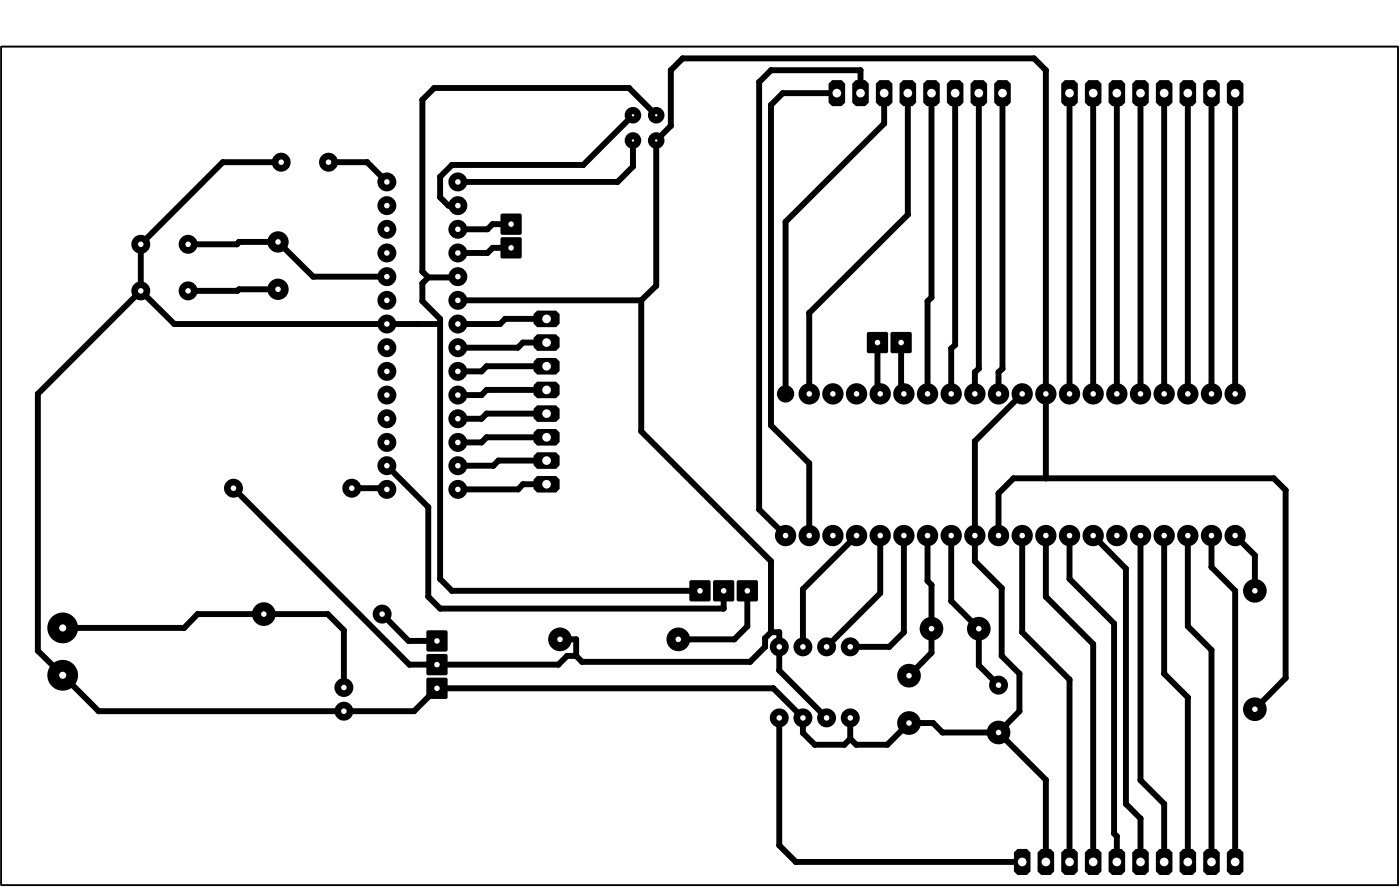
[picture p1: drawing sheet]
<svg xmlns="http://www.w3.org/2000/svg" width="150mm" height="95mm" viewBox="0 0 150 95" stroke-linecap="round" stroke-linejoin="round" font-family="sans-serif">
<g fill="#000">
<path d="M88.9 9l.4-.4h1l.4 .4v2l-.4 .4h-1l-.4-.4z" fill-rule="evenodd"/>
<path d="M91.5 9l.4-.4h1l.4 .4v2l-.4 .4h-1l-.4-.4z" fill-rule="evenodd"/>
<path d="M94 9l.4-.4h1l.4 .4v2l-.4 .4h-1l-.4-.4z" fill-rule="evenodd"/>
<path d="M96.6 9l.3-.4h1.1l.3 .4v2l-.3 .4h-1.1l-.3-.4z" fill-rule="evenodd"/>
<path d="M99.1 9l.4-.4h1l.4 .4v2l-.4 .4h-1l-.4-.4z" fill-rule="evenodd"/>
<path d="M101.6 9l.4-.4h1l.4 .4v2l-.4 .4h-1l-.4-.4z" fill-rule="evenodd"/>
<path d="M104.2 9l.4-.4h1l.4 .4v2l-.4 .4h-1l-.4-.4z" fill-rule="evenodd"/>
<path d="M106.7 9l.4-.4h1l.4 .4v2l-.4 .4h-1l-.4-.4z" fill-rule="evenodd"/>
<path d="M113.9 9l.4-.4h1l.4 .4v2l-.4 .4h-1l-.4-.4z" fill-rule="evenodd"/>
<path d="M116.5 9l.3-.4h1.1l.3 .4v2l-.3 .4h-1.1l-.3-.4z" fill-rule="evenodd"/>
<path d="M119 9l.4-.4h1l.4 .4v2l-.4 .4h-1l-.4-.4z" fill-rule="evenodd"/>
<path d="M121.5 9l.4-.4h1l.4 .4v2l-.4 .4h-1l-.4-.4z" fill-rule="evenodd"/>
<path d="M124.1 9l.4-.4h1l.4 .4v2l-.4 .4h-1l-.4-.4z" fill-rule="evenodd"/>
<path d="M126.6 9l.4-.4h1l.4 .4v2l-.4 .4h-1l-.4-.4z" fill-rule="evenodd"/>
<path d="M129.2 9l.3-.4h1.1l.3 .4v2l-.3 .4h-1.1l-.3-.4z" fill-rule="evenodd"/>
<path d="M131.7 9l.4-.4h1l.4 .4v2l-.4 .4h-1l-.4-.4z" fill-rule="evenodd"/>
<path d="M53.8 22.9h2.2v2.2h-2.2z" fill-rule="evenodd"/>
<path d="M53.8 25.5h2.2v2.2h-2.2z" fill-rule="evenodd"/>
<path d="M57.7 33.3h2l.4 .4v1l-.4 .4h-2l-.4-.4v-1z" fill-rule="evenodd"/>
<path d="M57.7 35.9h2l.4 .3v1.1l-.4 .3h-2l-.4-.3v-1.1z" fill-rule="evenodd"/>
<path d="M57.7 38.4h2l.4 .4v1l-.4 .4h-2l-.4-.4v-1z" fill-rule="evenodd"/>
<path d="M93.1 35.6h2.2v2.2h-2.2z" fill-rule="evenodd"/>
<path d="M95.6 35.6h2.2v2.2h-2.2z" fill-rule="evenodd"/>
<path d="M57.7 40.9h2l.4 .4v1l-.4 .4h-2l-.4-.4v-1z" fill-rule="evenodd"/>
<path d="M57.7 43.5h2l.4 .4v1l-.4 .4h-2l-.4-.4v-1z" fill-rule="evenodd"/>
<path d="M57.7 46h2l.4 .4v1l-.4 .4h-2l-.4-.4v-1z" fill-rule="evenodd"/>
<path d="M57.7 48.5h2l.4 .4v1l-.4 .4h-2l-.4-.4v-1z" fill-rule="evenodd"/>
<path d="M57.7 51.1h2l.4 .3v1.1l-.4 .3h-2l-.4-.3v-1.1z" fill-rule="evenodd"/>
<path d="M45.8 67.6h2.2v2.2h-2.2z" fill-rule="evenodd"/>
<path d="M45.8 70.2h2.2v2.2h-2.2z" fill-rule="evenodd"/>
<path d="M45.8 72.7h2.2v2.2h-2.2z" fill-rule="evenodd"/>
<path d="M74 62.3h2.2v2.2h-2.2z" fill-rule="evenodd"/>
<path d="M76.6 62.3h2.2v2.2h-2.2z" fill-rule="evenodd"/>
<path d="M79.1 62.3h2.2v2.2h-2.2z" fill-rule="evenodd"/>
<path d="M108.8 91.4l.4-.3h1l.4 .3v2.1l-.4 .4h-1l-.4-.4z" fill-rule="evenodd"/>
<path d="M111.4 91.4l.4-.3h1l.4 .3v2.1l-.4 .4h-1l-.4-.4z" fill-rule="evenodd"/>
<path d="M113.9 91.4l.4-.3h1l.4 .3v2.1l-.4 .4h-1l-.4-.4z" fill-rule="evenodd"/>
<path d="M116.5 91.4l.3-.3h1.1l.3 .3v2.1l-.3 .4h-1.1l-.3-.4z" fill-rule="evenodd"/>
<path d="M119 91.4l.4-.3h1l.4 .3v2.1l-.4 .4h-1l-.4-.4z" fill-rule="evenodd"/>
<path d="M121.5 91.4l.4-.3h1l.4 .3v2.1l-.4 .4h-1l-.4-.4z" fill-rule="evenodd"/>
<path d="M124.1 91.4l.4-.3h1l.4 .3v2.1l-.4 .4h-1l-.4-.4z" fill-rule="evenodd"/>
<path d="M126.6 91.4l.4-.3h1l.4 .3v2.1l-.4 .4h-1l-.4-.4z" fill-rule="evenodd"/>
<path d="M129.2 91.4l.3-.3h1.1l.3 .3v2.1l-.3 .4h-1.1l-.3-.4z" fill-rule="evenodd"/>
<path d="M131.7 91.4l.4-.3h1l.4 .3v2.1l-.4 .4h-1l-.4-.4z" fill-rule="evenodd"/>
<circle cx="23.9" cy="17.4" r=".3"/>
<circle cx="30.2" cy="17.4" r="1.02"/>
<circle cx="35.3" cy="17.4" r="1.02"/>
<circle cx="39.4" cy="17.4" r=".3"/>
<circle cx="41.5" cy="19.5" r="1.02"/>
<circle cx="45.3" cy="10.7" r=".3"/>
<circle cx="46.6" cy="9.4" r=".3"/>
<circle cx="47.2" cy="19" r=".3"/>
<circle cx="48.5" cy="17.7" r=".3"/>
<circle cx="49.1" cy="19.5" r="1.02"/>
<circle cx="62.6" cy="17.7" r=".3"/>
<circle cx="66.3" cy="19.5" r=".3"/>
<circle cx="67.5" cy="9.4" r=".3"/>
<circle cx="67.9" cy="12.4" r=".89"/>
<circle cx="67.9" cy="15.1" r=".89"/>
<circle cx="67.9" cy="17.9" r=".3"/>
<circle cx="70.4" cy="12.4" r=".89"/>
<circle cx="70.4" cy="15.1" r=".89"/>
<circle cx="72" cy="13.5" r=".3"/>
<circle cx="72" cy="7.5" r=".3"/>
<circle cx="73.3" cy="6.3" r=".3"/>
<circle cx="81.5" cy="8.8" r=".3"/>
<circle cx="82.8" cy="7.5" r=".3"/>
<circle cx="82.8" cy="11.3" r=".3"/>
<circle cx="84" cy="10" r=".3"/>
<circle cx="92.4" cy="7.5" r=".3"/>
<circle cx="94.9" cy="13.3" r=".3"/>
<circle cx="111" cy="6.3" r=".3"/>
<circle cx="112.3" cy="7.5" r=".3"/>
<circle cx="15.1" cy="31.2" r="1.02"/>
<circle cx="15.1" cy="26.2" r="1.02"/>
<circle cx="18.7" cy="34.8" r=".3"/>
<circle cx="20.2" cy="26.2" r="1.02"/>
<circle cx="20.2" cy="31.2" r="1.02"/>
<circle cx="25.4" cy="26.2" r=".3"/>
<circle cx="25.5" cy="31.2" r=".3"/>
<circle cx="25.7" cy="26" r=".3"/>
<circle cx="25.7" cy="31" r=".3"/>
<circle cx="29.8" cy="26" r="1.14"/>
<circle cx="29.8" cy="31" r="1.14"/>
<circle cx="33.6" cy="29.7" r=".3"/>
<circle cx="41.5" cy="37.3" r="1.02"/>
<circle cx="41.5" cy="22.1" r="1.02"/>
<circle cx="41.5" cy="29.7" r="1.02"/>
<circle cx="41.5" cy="27.1" r="1.02"/>
<circle cx="41.5" cy="24.6" r="1.02"/>
<circle cx="41.5" cy="34.8" r="1.02"/>
<circle cx="41.5" cy="39.8" r="1.02"/>
<circle cx="41.5" cy="32.2" r="1.02"/>
<circle cx="44.7" cy="34.8" r=".3"/>
<circle cx="45.3" cy="29.1" r=".3"/>
<circle cx="45.3" cy="32.3" r=".3"/>
<circle cx="45.3" cy="30.4" r=".3"/>
<circle cx="46" cy="29.8" r=".3"/>
<circle cx="47.2" cy="34.8" r=".3"/>
<circle cx="47.2" cy="21.2" r=".3"/>
<circle cx="47.2" cy="34.2" r=".3"/>
<circle cx="48.1" cy="22.1" r=".3"/>
<circle cx="49.1" cy="29.8" r=".3"/>
<circle cx="49.1" cy="37.3" r="1.02"/>
<circle cx="49.1" cy="39.8" r="1.02"/>
<circle cx="49.1" cy="24.6" r="1.02"/>
<circle cx="49.1" cy="27.1" r="1.02"/>
<circle cx="49.1" cy="32.2" r="1.02"/>
<circle cx="49.1" cy="22.1" r="1.02"/>
<circle cx="49.1" cy="29.7" r="1.02"/>
<circle cx="49.1" cy="34.8" r="1.02"/>
<circle cx="51.7" cy="39.8" r=".3"/>
<circle cx="52.2" cy="39.3" r=".3"/>
<circle cx="52.3" cy="24.6" r=".3"/>
<circle cx="52.3" cy="27.1" r=".3"/>
<circle cx="52.9" cy="24" r=".3"/>
<circle cx="52.9" cy="26.6" r=".3"/>
<circle cx="53.7" cy="34.8" r=".3"/>
<circle cx="54.2" cy="34.2" r=".3"/>
<circle cx="55.6" cy="37.3" r=".3"/>
<circle cx="56.1" cy="36.7" r=".3"/>
<circle cx="68.8" cy="32.2" r=".3"/>
<circle cx="70.4" cy="30.6" r=".3"/>
<circle cx="84.3" cy="23.8" r=".3"/>
<circle cx="86.9" cy="33.6" r=".3"/>
<circle cx="97.5" cy="23" r=".3"/>
<circle cx="99.6" cy="32.3" r=".3"/>
<circle cx="100" cy="31.9" r=".3"/>
<circle cx="102.1" cy="37.4" r=".3"/>
<circle cx="102.5" cy="37" r=".3"/>
<circle cx="104.6" cy="39.9" r=".3"/>
<circle cx="105.1" cy="39.5" r=".3"/>
<circle cx="107.2" cy="39.9" r=".3"/>
<circle cx="107.6" cy="39.5" r=".3"/>
<circle cx="4.1" cy="42.2" r=".3"/>
<circle cx="25.1" cy="52.4" r="1.02"/>
<circle cx="37.8" cy="52.4" r="1.02"/>
<circle cx="41.4" cy="52.4" r=".3"/>
<circle cx="41.5" cy="47.5" r="1.02"/>
<circle cx="41.5" cy="44.9" r="1.02"/>
<circle cx="41.5" cy="52.5" r="1.02"/>
<circle cx="41.5" cy="50" r="1.02"/>
<circle cx="41.5" cy="42.4" r="1.02"/>
<circle cx="46" cy="54.4" r=".3"/>
<circle cx="49.1" cy="50" r="1.02"/>
<circle cx="49.1" cy="44.9" r="1.02"/>
<circle cx="49.1" cy="52.5" r="1.02"/>
<circle cx="49.1" cy="47.5" r="1.02"/>
<circle cx="49.1" cy="42.4" r="1.02"/>
<circle cx="51.7" cy="47.5" r=".3"/>
<circle cx="51.7" cy="42.4" r=".3"/>
<circle cx="51.7" cy="44.9" r=".3"/>
<circle cx="52.2" cy="44.4" r=".3"/>
<circle cx="52.2" cy="46.9" r=".3"/>
<circle cx="52.2" cy="41.8" r=".3"/>
<circle cx="53" cy="50" r=".3"/>
<circle cx="53.5" cy="49.4" r=".3"/>
<circle cx="55.6" cy="52.5" r=".3"/>
<circle cx="56.1" cy="51.9" r=".3"/>
<circle cx="68.8" cy="46.3" r=".3"/>
<circle cx="81.5" cy="54.7" r=".3"/>
<circle cx="82.8" cy="45.6" r=".3"/>
<circle cx="84.3" cy="57.4" r="1.14"/>
<circle cx="84.3" cy="42.2" r=".93"/>
<circle cx="86.9" cy="57.4" r="1.14"/>
<circle cx="86.9" cy="42.2" r="1.14"/>
<circle cx="86.9" cy="49.7" r=".3"/>
<circle cx="89.4" cy="57.4" r="1.14"/>
<circle cx="89.4" cy="42.2" r="1.14"/>
<circle cx="91.9" cy="57.4" r="1.14"/>
<circle cx="91.9" cy="42.2" r="1.14"/>
<circle cx="94.2" cy="42" r=".3"/>
<circle cx="94.5" cy="57.4" r="1.14"/>
<circle cx="94.5" cy="42.2" r="1.14"/>
<circle cx="96.7" cy="42" r=".3"/>
<circle cx="97" cy="57.4" r="1.14"/>
<circle cx="97" cy="42.2" r="1.14"/>
<circle cx="99.6" cy="57.4" r="1.14"/>
<circle cx="99.6" cy="42.2" r="1.14"/>
<circle cx="102.1" cy="57.4" r="1.14"/>
<circle cx="102.1" cy="42.2" r="1.14"/>
<circle cx="104.6" cy="57.4" r="1.14"/>
<circle cx="104.6" cy="42.2" r="1.14"/>
<circle cx="104.6" cy="47.3" r=".3"/>
<circle cx="107.2" cy="57.4" r="1.14"/>
<circle cx="107.2" cy="42.2" r="1.14"/>
<circle cx="107.2" cy="52.9" r=".3"/>
<circle cx="108.8" cy="51.3" r=".3"/>
<circle cx="109.7" cy="57.4" r="1.14"/>
<circle cx="109.7" cy="42.2" r="1.14"/>
<circle cx="112.3" cy="57.4" r="1.14"/>
<circle cx="112.3" cy="42.2" r="1.14"/>
<circle cx="112.3" cy="51.3" r=".3"/>
<circle cx="114.8" cy="57.4" r="1.14"/>
<circle cx="114.8" cy="42.2" r="1.14"/>
<circle cx="117.3" cy="57.4" r="1.14"/>
<circle cx="117.3" cy="42.2" r="1.14"/>
<circle cx="119.9" cy="57.4" r="1.14"/>
<circle cx="119.9" cy="42.2" r="1.14"/>
<circle cx="122.4" cy="57.4" r="1.14"/>
<circle cx="122.4" cy="42.2" r="1.14"/>
<circle cx="125" cy="57.4" r="1.14"/>
<circle cx="125" cy="42.2" r="1.14"/>
<circle cx="127.5" cy="57.4" r="1.14"/>
<circle cx="127.5" cy="42.2" r="1.14"/>
<circle cx="130" cy="57.4" r="1.14"/>
<circle cx="130" cy="42.2" r="1.14"/>
<circle cx="132.6" cy="57.4" r="1.14"/>
<circle cx="132.6" cy="42.2" r="1.14"/>
<circle cx="132.6" cy="57.4" r="1.02"/>
<circle cx="134.7" cy="59.6" r=".3"/>
<circle cx="136.7" cy="51.3" r=".3"/>
<circle cx="138" cy="52.6" r=".3"/>
<circle cx="4.1" cy="69.8" r=".3"/>
<circle cx="6.7" cy="72.4" r="1.65"/>
<circle cx="6.7" cy="67.4" r="1.65"/>
<circle cx="10.6" cy="76.3" r=".3"/>
<circle cx="19.8" cy="67.4" r=".3"/>
<circle cx="21.2" cy="65.9" r=".3"/>
<circle cx="28.3" cy="65.9" r="1.27"/>
<circle cx="35.2" cy="65.9" r=".3"/>
<circle cx="36.9" cy="76.3" r="1.02"/>
<circle cx="36.9" cy="73.7" r="1.02"/>
<circle cx="36.9" cy="67.6" r=".3"/>
<circle cx="41" cy="65.9" r="1.02"/>
<circle cx="43.9" cy="68.7" r=".3"/>
<circle cx="43.9" cy="71.3" r=".3"/>
<circle cx="44.4" cy="76.3" r=".3"/>
<circle cx="46" cy="64" r=".3"/>
<circle cx="47.2" cy="65.3" r=".3"/>
<circle cx="47.2" cy="62.1" r=".3"/>
<circle cx="48.5" cy="63.4" r=".3"/>
<circle cx="59.9" cy="71.3" r=".3"/>
<circle cx="60.1" cy="68.6" r="1.27"/>
<circle cx="60.9" cy="70.4" r=".3"/>
<circle cx="61.8" cy="70.4" r=".3"/>
<circle cx="61.8" cy="68.6" r=".3"/>
<circle cx="62.5" cy="71" r=".3"/>
<circle cx="72.8" cy="68.6" r="1.27"/>
<circle cx="77.7" cy="65.3" r=".3"/>
<circle cx="78.8" cy="68.6" r=".3"/>
<circle cx="80.2" cy="67.2" r=".3"/>
<circle cx="80.5" cy="71" r=".3"/>
<circle cx="82.1" cy="68.5" r=".3"/>
<circle cx="82.1" cy="69.4" r=".3"/>
<circle cx="82.8" cy="60.2" r=".3"/>
<circle cx="82.8" cy="67.8" r=".3"/>
<circle cx="83" cy="73.8" r=".3"/>
<circle cx="83.7" cy="77" r="1.02"/>
<circle cx="83.7" cy="69.4" r="1.02"/>
<circle cx="83.7" cy="71.9" r=".3"/>
<circle cx="83.7" cy="67.8" r=".3"/>
<circle cx="86.2" cy="77" r="1.02"/>
<circle cx="86.2" cy="69.4" r="1.02"/>
<circle cx="86.2" cy="63.2" r=".3"/>
<circle cx="86.2" cy="78.6" r=".3"/>
<circle cx="87.5" cy="79.9" r=".3"/>
<circle cx="88.7" cy="69.4" r="1.02"/>
<circle cx="88.7" cy="77" r="1.02"/>
<circle cx="90.6" cy="79.9" r=".3"/>
<circle cx="91.3" cy="69.4" r="1.02"/>
<circle cx="91.3" cy="77" r="1.02"/>
<circle cx="91.3" cy="79.2" r=".3"/>
<circle cx="91.9" cy="79.9" r=".3"/>
<circle cx="94.5" cy="63.6" r=".3"/>
<circle cx="95.2" cy="79.9" r=".3"/>
<circle cx="95.5" cy="69.4" r=".3"/>
<circle cx="97" cy="67.8" r=".3"/>
<circle cx="97.6" cy="77.6" r="1.27"/>
<circle cx="97.6" cy="72.5" r="1.27"/>
<circle cx="99.6" cy="62.3" r=".3"/>
<circle cx="100" cy="67.4" r="1.27"/>
<circle cx="100" cy="62.7" r=".3"/>
<circle cx="100" cy="70" r=".3"/>
<circle cx="100.2" cy="77.6" r=".3"/>
<circle cx="101.2" cy="78.6" r=".3"/>
<circle cx="102.1" cy="64.5" r=".3"/>
<circle cx="104.6" cy="60.2" r=".3"/>
<circle cx="105.1" cy="67.4" r="1.27"/>
<circle cx="105.1" cy="71.4" r=".3"/>
<circle cx="107.2" cy="78.6" r="1.27"/>
<circle cx="107.2" cy="73.5" r="1.02"/>
<circle cx="107.5" cy="70.4" r=".3"/>
<circle cx="107.5" cy="63.1" r=".3"/>
<circle cx="109.4" cy="72.3" r=".3"/>
<circle cx="109.4" cy="76.3" r=".3"/>
<circle cx="109.7" cy="67.8" r=".3"/>
<circle cx="112.3" cy="64" r=".3"/>
<circle cx="114.8" cy="62.1" r=".3"/>
<circle cx="114.8" cy="72.9" r=".3"/>
<circle cx="117.3" cy="69.1" r=".3"/>
<circle cx="119.6" cy="66.9" r=".3"/>
<circle cx="120.9" cy="61" r=".3"/>
<circle cx="125" cy="72.3" r=".3"/>
<circle cx="127.5" cy="67.2" r=".3"/>
<circle cx="127.5" cy="74.8" r=".3"/>
<circle cx="130" cy="60.8" r=".3"/>
<circle cx="130" cy="69.7" r=".3"/>
<circle cx="132.6" cy="63.4" r=".3"/>
<circle cx="134.7" cy="76.1" r="1.27"/>
<circle cx="134.7" cy="63.4" r="1.27"/>
<circle cx="138" cy="72.7" r=".3"/>
<circle cx="83.7" cy="90.7" r=".3"/>
<circle cx="85.4" cy="92.5" r=".3"/>
<circle cx="112.3" cy="83.7" r=".3"/>
<circle cx="119.6" cy="89.4" r=".3"/>
<circle cx="119.9" cy="89.7" r=".3"/>
<circle cx="120.9" cy="86.2" r=".3"/>
<circle cx="122.4" cy="83.7" r=".3"/>
<circle cx="122.4" cy="87.8" r=".3"/>
<circle cx="125" cy="86.2" r=".3"/>
</g>
<path d="M.1 5h150v90h-150z" fill="none" stroke="#000" stroke-width=".17"/>
<g fill="none" stroke="#000" stroke-width=".63">
<path d="M30.2 17.4h-6.3l-8.8 8.8v5M35.3 17.4h4.1l2.1 2.1M67.9 12.4l-5.3 5.3h-14.1l-1.3 1.3v2.2l.9 .9h1M67.9 15.1v2.8l-1.6 1.6h-17.2M70.4 12.4l-2.9-3h-20.9l-1.3 1.3v18.4l.7 .7M89.8 10h-5.8l-1.2 1.3v34.3l4.1 4.1v7.7M92.4 10v-2.5h-9.6l-1.3 1.3v45.9l2.8 2.7M94.9 10v3.3l-10.6 10.5v18.4M97.5 10v13l-10.6 10.6v8.6M100 10v21.9l-.4 .4v9.9M102.5 10v27l-.4 .4v4.8M105.1 10v29.5l-.5 .4v2.3"/>
<path d="M107.6 10v29.5l-.4 .4v2.3M114.8 10v32.2M117.3 10v32.2M119.9 10v32.2M122.4 10v32.2M125 10v32.2M127.5 10v32.2M130 10v32.2M132.6 10v32.2M15.1 31.2l-11 11v27.6l6.5 6.5h33.8l2.5-2.5h36.1l3.2 3.2v1.6l1.3 1.3h3.1l.7-.7M15.1 31.2l3.6 3.6h28.5M20.2 26.2h5.2l.3-.2h4.1l3.8 3.7h7.9"/>
<path d="M29.8 31h-4.1l-.2 .2h-5.3M46 29.8l-.7 .6v1.9l1.9 1.9v27.9l1.3 1.3h26.6M49.1 29.7v.1h-3.1M49.1 32.2h19.7M54.9 24h-2l-.6 .6h-3.2M54.9 26.6h-2l-.6 .5h-3.2M58.7 34.2h-4.5l-.5 .6h-4.6M58.7 36.7h-2.6l-.5 .6h-6.5M58.7 39.3h-6.5l-.5 .5h-2.6M68.8 32.2l1.6-1.6v-15.5l1.6-1.6v-6l1.3-1.2h37.7l1.3 1.2v43.8M68.8 32.2v14.1l14 13.9v7.6M94.2 36.7v5.3l.3 .2"/>
<path d="M96.7 36.7v5.3l.3 .2M25.1 52.4l18.8 18.9h16l1-.9h.9M37.8 52.4h3.6l.1 .1M41.5 50l4.5 4.4v9.6l1.2 1.3h30.5v-1.9M58.7 41.8h-6.5l-.5 .6h-2.6M58.7 44.4h-6.5l-.5 .5h-2.6M58.7 46.9h-6.5l-.5 .6h-2.6M58.7 49.4h-5.2l-.5 .6h-3.9M58.7 51.9h-2.6l-.5 .6h-6.5M91.9 57.4l-5.7 5.8v6.2M94.5 57.4v6.2l-5.8 5.8M97 57.4v10.4l-1.5 1.6h-4.2"/>
<path d="M99.6 57.4v4.9l.4 .4v7.3l-2.4 2.5M102.1 57.4v7.1l3 2.9v4l2.1 2.1M107.2 57.4v-4.5l1.6-1.6h27.9l1.3 1.3v20.1l-3.3 3.4M109.7 57.4v10.4l5.1 5.1v19.6M109.7 42.2l-5.1 5.1v12.9l2.9 2.9v7.3l1.9 1.9v4l-2.2 2.3M112.3 57.4v6.6l5 5.1v23.4M114.8 57.4v4.7l4.8 4.8v22.5l.3 .3v2.8M117.3 57.4l3.6 3.6v25.2l1.5 1.6v4.7M122.4 57.4v26.3l2.6 2.5v6.3M125 57.4v14.9l2.5 2.5v17.7M127.5 57.4v9.8l2.5 2.5v22.8M130 57.4v3.4l2.6 2.6v29.1"/>
<path d="M132.6 57.4l2.1 2.2v3.8M6.7 67.4h13.1l1.4-1.5h14l1.7 1.7v6.1M41 65.9l2.9 2.8h3M60.1 68.6h1.7v1.8M80.2 63.4v3.8l-1.4 1.4h-6M82.8 67.8h.9v4.1l5 5.1M82.8 67.8l-.7 .7v.9l-1.6 1.6h-18l-.7-.6M83.7 77v13.7l1.7 1.8h24.3M91.3 77v2.2M107.2 78.6l5.1 5.1v8.8M107.2 78.6h-6l-1-1h-2.6l-2.4 2.3h-3.3l-.6-.7"/>
</g>
<circle cx="132.6" cy="57.4" r=".3" fill="#fff"/>
<circle cx="130" cy="57.4" r="1.02" fill="#000"/>
<circle cx="130" cy="57.4" r=".3" fill="#fff"/>
<circle cx="127.5" cy="57.4" r="1.02" fill="#000"/>
<circle cx="127.5" cy="57.4" r=".3" fill="#fff"/>
<circle cx="125" cy="57.4" r="1.02" fill="#000"/>
<circle cx="125" cy="57.4" r=".3" fill="#fff"/>
<circle cx="122.4" cy="57.4" r="1.02" fill="#000"/>
<circle cx="122.4" cy="57.4" r=".3" fill="#fff"/>
<circle cx="119.9" cy="57.4" r="1.02" fill="#000"/>
<circle cx="119.9" cy="57.4" r=".3" fill="#fff"/>
<circle cx="117.3" cy="57.4" r="1.02" fill="#000"/>
<circle cx="117.3" cy="57.4" r=".3" fill="#fff"/>
<circle cx="114.8" cy="57.4" r="1.02" fill="#000"/>
<circle cx="114.8" cy="57.4" r=".3" fill="#fff"/>
<circle cx="112.3" cy="57.4" r="1.02" fill="#000"/>
<circle cx="112.3" cy="57.4" r=".3" fill="#fff"/>
<circle cx="109.7" cy="57.4" r="1.02" fill="#000"/>
<circle cx="109.7" cy="57.4" r=".3" fill="#fff"/>
<circle cx="107.2" cy="57.4" r="1.02" fill="#000"/>
<circle cx="107.2" cy="57.4" r=".3" fill="#fff"/>
<circle cx="104.6" cy="57.4" r="1.02" fill="#000"/>
<circle cx="104.6" cy="57.4" r=".3" fill="#fff"/>
<circle cx="102.1" cy="57.4" r="1.02" fill="#000"/>
<circle cx="102.1" cy="57.4" r=".3" fill="#fff"/>
<circle cx="99.6" cy="57.4" r="1.02" fill="#000"/>
<circle cx="99.6" cy="57.4" r=".3" fill="#fff"/>
<circle cx="97" cy="57.4" r="1.02" fill="#000"/>
<circle cx="97" cy="57.4" r=".3" fill="#fff"/>
<circle cx="94.5" cy="57.4" r="1.02" fill="#000"/>
<circle cx="94.5" cy="57.4" r=".3" fill="#fff"/>
<circle cx="91.9" cy="57.4" r="1.02" fill="#000"/>
<circle cx="91.9" cy="57.4" r=".3" fill="#fff"/>
<circle cx="89.4" cy="57.4" r="1.02" fill="#000"/>
<circle cx="89.4" cy="57.4" r=".3" fill="#fff"/>
<circle cx="86.9" cy="57.4" r="1.02" fill="#000"/>
<circle cx="86.9" cy="57.4" r=".3" fill="#fff"/>
<circle cx="84.3" cy="57.4" r="1.02" fill="#000"/>
<circle cx="84.3" cy="57.4" r=".3" fill="#fff"/>
<g fill="#000">
<circle cx="84.3" cy="42.2" r=".8"/>
<circle cx="86.9" cy="42.2" r="1.02"/>
</g>
<circle cx="86.9" cy="42.2" r=".3" fill="#fff"/>
<circle cx="89.4" cy="42.2" r="1.02" fill="#000"/>
<circle cx="89.4" cy="42.2" r=".3" fill="#fff"/>
<circle cx="91.9" cy="42.2" r="1.02" fill="#000"/>
<circle cx="91.9" cy="42.2" r=".3" fill="#fff"/>
<circle cx="94.5" cy="42.2" r="1.02" fill="#000"/>
<circle cx="94.5" cy="42.2" r=".3" fill="#fff"/>
<circle cx="97" cy="42.2" r="1.02" fill="#000"/>
<circle cx="97" cy="42.2" r=".3" fill="#fff"/>
<circle cx="99.6" cy="42.2" r="1.02" fill="#000"/>
<circle cx="99.6" cy="42.2" r=".3" fill="#fff"/>
<circle cx="102.1" cy="42.2" r="1.02" fill="#000"/>
<circle cx="102.1" cy="42.2" r=".3" fill="#fff"/>
<circle cx="104.6" cy="42.2" r="1.02" fill="#000"/>
<circle cx="104.6" cy="42.2" r=".3" fill="#fff"/>
<circle cx="107.2" cy="42.2" r="1.02" fill="#000"/>
<circle cx="107.2" cy="42.2" r=".3" fill="#fff"/>
<circle cx="109.7" cy="42.2" r="1.02" fill="#000"/>
<circle cx="109.7" cy="42.2" r=".3" fill="#fff"/>
<circle cx="112.3" cy="42.2" r="1.02" fill="#000"/>
<circle cx="112.3" cy="42.2" r=".3" fill="#fff"/>
<circle cx="114.8" cy="42.2" r="1.02" fill="#000"/>
<circle cx="114.8" cy="42.2" r=".3" fill="#fff"/>
<circle cx="117.3" cy="42.2" r="1.02" fill="#000"/>
<circle cx="117.3" cy="42.2" r=".3" fill="#fff"/>
<circle cx="119.9" cy="42.2" r="1.02" fill="#000"/>
<circle cx="119.9" cy="42.2" r=".3" fill="#fff"/>
<circle cx="122.4" cy="42.2" r="1.02" fill="#000"/>
<circle cx="122.4" cy="42.2" r=".3" fill="#fff"/>
<circle cx="125" cy="42.2" r="1.02" fill="#000"/>
<circle cx="125" cy="42.2" r=".3" fill="#fff"/>
<circle cx="127.5" cy="42.2" r="1.02" fill="#000"/>
<circle cx="127.5" cy="42.2" r=".3" fill="#fff"/>
<circle cx="130" cy="42.2" r="1.02" fill="#000"/>
<circle cx="130" cy="42.2" r=".3" fill="#fff"/>
<circle cx="132.6" cy="42.2" r="1.02" fill="#000"/>
<circle cx="132.6" cy="42.2" r=".3" fill="#fff"/>
<circle cx="41.5" cy="52.5" r=".89" fill="#000"/>
<circle cx="41.5" cy="52.5" r=".3" fill="#fff"/>
<circle cx="41.5" cy="50" r=".89" fill="#000"/>
<circle cx="41.5" cy="50" r=".3" fill="#fff"/>
<circle cx="41.5" cy="47.5" r=".89" fill="#000"/>
<circle cx="41.5" cy="47.5" r=".3" fill="#fff"/>
<circle cx="41.5" cy="44.9" r=".89" fill="#000"/>
<circle cx="41.5" cy="44.9" r=".3" fill="#fff"/>
<circle cx="41.5" cy="42.4" r=".89" fill="#000"/>
<circle cx="41.5" cy="42.4" r=".3" fill="#fff"/>
<circle cx="41.5" cy="39.8" r=".89" fill="#000"/>
<circle cx="41.5" cy="39.8" r=".3" fill="#fff"/>
<circle cx="41.5" cy="37.3" r=".89" fill="#000"/>
<circle cx="41.5" cy="37.3" r=".3" fill="#fff"/>
<circle cx="41.5" cy="34.8" r=".89" fill="#000"/>
<circle cx="41.5" cy="34.8" r=".3" fill="#fff"/>
<circle cx="41.5" cy="32.2" r=".89" fill="#000"/>
<circle cx="41.5" cy="32.2" r=".3" fill="#fff"/>
<circle cx="41.5" cy="29.7" r=".89" fill="#000"/>
<circle cx="41.5" cy="29.7" r=".3" fill="#fff"/>
<circle cx="41.5" cy="27.1" r=".89" fill="#000"/>
<circle cx="41.5" cy="27.1" r=".3" fill="#fff"/>
<circle cx="41.5" cy="24.6" r=".89" fill="#000"/>
<circle cx="41.5" cy="24.6" r=".3" fill="#fff"/>
<circle cx="41.5" cy="22.1" r=".89" fill="#000"/>
<circle cx="41.5" cy="22.1" r=".3" fill="#fff"/>
<circle cx="41.5" cy="19.5" r=".89" fill="#000"/>
<circle cx="41.5" cy="19.5" r=".3" fill="#fff"/>
<circle cx="49.1" cy="19.5" r=".89" fill="#000"/>
<circle cx="49.1" cy="19.5" r=".3" fill="#fff"/>
<circle cx="49.1" cy="22.1" r=".89" fill="#000"/>
<circle cx="49.1" cy="22.1" r=".3" fill="#fff"/>
<circle cx="49.1" cy="24.6" r=".89" fill="#000"/>
<circle cx="49.1" cy="24.6" r=".3" fill="#fff"/>
<circle cx="49.1" cy="27.1" r=".89" fill="#000"/>
<circle cx="49.1" cy="27.1" r=".3" fill="#fff"/>
<circle cx="49.1" cy="29.7" r=".89" fill="#000"/>
<circle cx="49.1" cy="29.7" r=".3" fill="#fff"/>
<circle cx="49.1" cy="32.2" r=".89" fill="#000"/>
<circle cx="49.1" cy="32.2" r=".3" fill="#fff"/>
<circle cx="49.1" cy="34.8" r=".89" fill="#000"/>
<circle cx="49.1" cy="34.8" r=".3" fill="#fff"/>
<circle cx="49.1" cy="37.3" r=".89" fill="#000"/>
<circle cx="49.1" cy="37.3" r=".3" fill="#fff"/>
<circle cx="49.1" cy="39.8" r=".89" fill="#000"/>
<circle cx="49.1" cy="39.8" r=".3" fill="#fff"/>
<circle cx="49.1" cy="42.4" r=".89" fill="#000"/>
<circle cx="49.1" cy="42.4" r=".3" fill="#fff"/>
<circle cx="49.1" cy="44.9" r=".89" fill="#000"/>
<circle cx="49.1" cy="44.9" r=".3" fill="#fff"/>
<circle cx="49.1" cy="47.5" r=".89" fill="#000"/>
<circle cx="49.1" cy="47.5" r=".3" fill="#fff"/>
<circle cx="49.1" cy="50" r=".89" fill="#000"/>
<circle cx="49.1" cy="50" r=".3" fill="#fff"/>
<circle cx="49.1" cy="52.5" r=".89" fill="#000"/>
<circle cx="49.1" cy="52.5" r=".3" fill="#fff"/>
<circle cx="100" cy="67.4" r="1.14" fill="#000"/>
<circle cx="100" cy="67.4" r=".3" fill="#fff"/>
<circle cx="105.1" cy="67.4" r="1.14" fill="#000"/>
<circle cx="105.1" cy="67.4" r=".3" fill="#fff"/>
<circle cx="107.2" cy="78.6" r="1.14" fill="#000"/>
<circle cx="107.2" cy="78.6" r=".3" fill="#fff"/>
<circle cx="107.2" cy="73.5" r=".89" fill="#000"/>
<circle cx="107.2" cy="73.5" r=".3" fill="#fff"/>
<circle cx="97.6" cy="77.6" r="1.14" fill="#000"/>
<circle cx="97.6" cy="77.6" r=".3" fill="#fff"/>
<circle cx="97.6" cy="72.5" r="1.14" fill="#000"/>
<circle cx="97.6" cy="72.5" r=".3" fill="#fff"/>
<circle cx="29.8" cy="31" r="1.02" fill="#000"/>
<circle cx="29.8" cy="31" r=".3" fill="#fff"/>
<circle cx="29.8" cy="26" r="1.02" fill="#000"/>
<circle cx="29.8" cy="26" r=".3" fill="#fff"/>
<circle cx="15.1" cy="26.2" r=".89" fill="#000"/>
<circle cx="15.1" cy="26.2" r=".3" fill="#fff"/>
<circle cx="20.2" cy="26.2" r=".89" fill="#000"/>
<circle cx="20.2" cy="26.2" r=".3" fill="#fff"/>
<circle cx="15.1" cy="31.2" r=".89" fill="#000"/>
<circle cx="15.1" cy="31.2" r=".3" fill="#fff"/>
<circle cx="20.2" cy="31.2" r=".89" fill="#000"/>
<circle cx="20.2" cy="31.2" r=".3" fill="#fff"/>
<circle cx="70.4" cy="15.1" r=".76" fill="#000"/>
<circle cx="70.4" cy="15.1" r=".13" fill="#fff"/>
<circle cx="67.9" cy="15.1" r=".76" fill="#000"/>
<circle cx="67.9" cy="15.1" r=".13" fill="#fff"/>
<circle cx="67.9" cy="12.4" r=".76" fill="#000"/>
<circle cx="67.9" cy="12.4" r=".13" fill="#fff"/>
<circle cx="70.4" cy="12.4" r=".76" fill="#000"/>
<circle cx="70.4" cy="12.4" r=".13" fill="#fff"/>
<path d="M132.1 91.2h1l.2 .3v1.9l-.2 .3h-1l-.3-.3v-1.9z" fill-rule="evenodd" fill="#000"/>
<circle cx="132.6" cy="92.5" r=".47" fill="#fff"/>
<path d="M129.6 91.2h.9l.3 .3v1.9l-.3 .3h-.9l-.3-.3v-1.9z" fill-rule="evenodd" fill="#000"/>
<circle cx="130" cy="92.5" r=".47" fill="#fff"/>
<path d="M127 91.2h1l.3 .3v1.9l-.3 .3h-1l-.3-.3v-1.9z" fill-rule="evenodd" fill="#000"/>
<circle cx="127.5" cy="92.5" r=".47" fill="#fff"/>
<path d="M124.5 91.2h.9l.3 .3v1.9l-.3 .3h-.9l-.3-.3v-1.9z" fill-rule="evenodd" fill="#000"/>
<circle cx="125" cy="92.5" r=".47" fill="#fff"/>
<path d="M122 91.2h.9l.3 .3v1.9l-.3 .3h-.9l-.3-.3v-1.9z" fill-rule="evenodd" fill="#000"/>
<circle cx="122.4" cy="92.5" r=".47" fill="#fff"/>
<path d="M119.4 91.2h1l.2 .3v1.9l-.2 .3h-1l-.3-.3v-1.9z" fill-rule="evenodd" fill="#000"/>
<circle cx="119.9" cy="92.5" r=".47" fill="#fff"/>
<path d="M116.9 91.2h.9l.3 .3v1.9l-.3 .3h-.9l-.3-.3v-1.9z" fill-rule="evenodd" fill="#000"/>
<circle cx="117.3" cy="92.5" r=".47" fill="#fff"/>
<path d="M114.3 91.2h1l.3 .3v1.9l-.3 .3h-1l-.3-.3v-1.9z" fill-rule="evenodd" fill="#000"/>
<circle cx="114.8" cy="92.5" r=".47" fill="#fff"/>
<path d="M111.8 91.2h.9l.3 .3v1.9l-.3 .3h-.9l-.3-.3v-1.9z" fill-rule="evenodd" fill="#000"/>
<circle cx="112.3" cy="92.5" r=".47" fill="#fff"/>
<path d="M109.3 91.2h.9l.3 .3v1.9l-.3 .3h-.9l-.3-.3v-1.9z" fill-rule="evenodd" fill="#000"/>
<circle cx="109.7" cy="92.5" r=".47" fill="#fff"/>
<path d="M89.4 8.7h.9l.3 .3v2l-.3 .3h-.9l-.3-.3v-2z" fill-rule="evenodd" fill="#000"/>
<circle cx="89.8" cy="10" r=".47" fill="#fff"/>
<path d="M91.9 8.7h.9l.3 .3v2l-.3 .3h-.9l-.3-.3v-2z" fill-rule="evenodd" fill="#000"/>
<circle cx="92.4" cy="10" r=".47" fill="#fff"/>
<path d="M94.4 8.7h1l.3 .3v2l-.3 .3h-1l-.3-.3v-2z" fill-rule="evenodd" fill="#000"/>
<circle cx="94.9" cy="10" r=".47" fill="#fff"/>
<path d="M97 8.7h.9l.3 .3v2l-.3 .3h-.9l-.3-.3v-2z" fill-rule="evenodd" fill="#000"/>
<circle cx="97.5" cy="10" r=".47" fill="#fff"/>
<path d="M99.5 8.7h1l.3 .3v2l-.3 .3h-1l-.3-.3v-2z" fill-rule="evenodd" fill="#000"/>
<circle cx="100" cy="10" r=".47" fill="#fff"/>
<path d="M102.1 8.7h.9l.3 .3v2l-.3 .3h-.9l-.3-.3v-2z" fill-rule="evenodd" fill="#000"/>
<circle cx="102.5" cy="10" r=".47" fill="#fff"/>
<path d="M104.6 8.7h.9l.3 .3v2l-.3 .3h-.9l-.3-.3v-2z" fill-rule="evenodd" fill="#000"/>
<circle cx="105.1" cy="10" r=".47" fill="#fff"/>
<path d="M107.1 8.7h1l.3 .3v2l-.3 .3h-1l-.3-.3v-2z" fill-rule="evenodd" fill="#000"/>
<circle cx="107.6" cy="10" r=".47" fill="#fff"/>
<path d="M114.3 8.7h1l.3 .3v2l-.3 .3h-1l-.3-.3v-2z" fill-rule="evenodd" fill="#000"/>
<circle cx="114.8" cy="10" r=".47" fill="#fff"/>
<path d="M116.9 8.7h.9l.3 .3v2l-.3 .3h-.9l-.3-.3v-2z" fill-rule="evenodd" fill="#000"/>
<circle cx="117.3" cy="10" r=".47" fill="#fff"/>
<path d="M119.4 8.7h1l.2 .3v2l-.2 .3h-1l-.3-.3v-2z" fill-rule="evenodd" fill="#000"/>
<circle cx="119.9" cy="10" r=".47" fill="#fff"/>
<path d="M122 8.7h.9l.3 .3v2l-.3 .3h-.9l-.3-.3v-2z" fill-rule="evenodd" fill="#000"/>
<circle cx="122.4" cy="10" r=".47" fill="#fff"/>
<path d="M124.5 8.7h.9l.3 .3v2l-.3 .3h-.9l-.3-.3v-2z" fill-rule="evenodd" fill="#000"/>
<circle cx="125" cy="10" r=".47" fill="#fff"/>
<path d="M127 8.7h1l.3 .3v2l-.3 .3h-1l-.3-.3v-2z" fill-rule="evenodd" fill="#000"/>
<circle cx="127.5" cy="10" r=".47" fill="#fff"/>
<path d="M129.6 8.7h.9l.3 .3v2l-.3 .3h-.9l-.3-.3v-2z" fill-rule="evenodd" fill="#000"/>
<circle cx="130" cy="10" r=".47" fill="#fff"/>
<path d="M132.1 8.7h1l.2 .3v2l-.2 .3h-1l-.3-.3v-2z" fill-rule="evenodd" fill="#000"/>
<circle cx="132.6" cy="10" r=".47" fill="#fff"/>
<circle cx="83.7" cy="69.4" r=".89" fill="#000"/>
<circle cx="83.7" cy="69.4" r=".3" fill="#fff"/>
<circle cx="86.2" cy="69.4" r=".89" fill="#000"/>
<circle cx="86.2" cy="69.4" r=".3" fill="#fff"/>
<circle cx="88.7" cy="69.4" r=".89" fill="#000"/>
<circle cx="88.7" cy="69.4" r=".3" fill="#fff"/>
<circle cx="91.3" cy="69.4" r=".89" fill="#000"/>
<circle cx="91.3" cy="69.4" r=".3" fill="#fff"/>
<circle cx="91.3" cy="77" r=".89" fill="#000"/>
<circle cx="91.3" cy="77" r=".3" fill="#fff"/>
<circle cx="88.7" cy="77" r=".89" fill="#000"/>
<circle cx="88.7" cy="77" r=".3" fill="#fff"/>
<circle cx="86.2" cy="77" r=".89" fill="#000"/>
<circle cx="86.2" cy="77" r=".3" fill="#fff"/>
<circle cx="83.7" cy="77" r=".89" fill="#000"/>
<circle cx="83.7" cy="77" r=".3" fill="#fff"/>
<circle cx="6.7" cy="67.4" r="1.52" fill="#000"/>
<circle cx="6.7" cy="67.4" r=".38" fill="#fff"/>
<circle cx="6.7" cy="72.4" r="1.52" fill="#000"/>
<circle cx="6.7" cy="72.4" r=".38" fill="#fff"/>
<circle cx="35.3" cy="17.4" r=".89" fill="#000"/>
<circle cx="35.3" cy="17.4" r=".3" fill="#fff"/>
<circle cx="30.2" cy="17.4" r=".89" fill="#000"/>
<circle cx="30.2" cy="17.4" r=".3" fill="#fff"/>
<circle cx="28.3" cy="65.9" r="1.14" fill="#000"/>
<circle cx="28.3" cy="65.9" r=".3" fill="#fff"/>
<circle cx="41" cy="65.9" r=".89" fill="#000"/>
<circle cx="41" cy="65.9" r=".3" fill="#fff"/>
<path d="M45.9 67.7h2v2.1h-2z" fill="#000"/>
<circle cx="46.9" cy="68.7" r=".3" fill="#fff"/>
<path d="M45.9 70.3h2v2h-2z" fill="#000"/>
<circle cx="46.9" cy="71.3" r=".3" fill="#fff"/>
<path d="M45.9 72.8h2v2h-2z" fill="#000"/>
<circle cx="46.9" cy="73.8" r=".3" fill="#fff"/>
<path d="M79.2 62.4h2v2h-2z" fill="#000"/>
<circle cx="80.2" cy="63.4" r=".3" fill="#fff"/>
<path d="M76.7 62.4h2v2h-2z" fill="#000"/>
<circle cx="77.7" cy="63.4" r=".3" fill="#fff"/>
<path d="M74.1 62.4h2.1v2h-2.1z" fill="#000"/>
<circle cx="75.1" cy="63.4" r=".3" fill="#fff"/>
<circle cx="60.1" cy="68.6" r="1.14" fill="#000"/>
<circle cx="60.1" cy="68.6" r=".3" fill="#fff"/>
<circle cx="72.8" cy="68.6" r="1.14" fill="#000"/>
<circle cx="72.8" cy="68.6" r=".3" fill="#fff"/>
<circle cx="134.7" cy="76.1" r="1.14" fill="#000"/>
<circle cx="134.7" cy="76.1" r=".3" fill="#fff"/>
<circle cx="134.7" cy="63.4" r="1.14" fill="#000"/>
<circle cx="134.7" cy="63.4" r=".3" fill="#fff"/>
<circle cx="37.8" cy="52.4" r=".89" fill="#000"/>
<circle cx="37.8" cy="52.4" r=".3" fill="#fff"/>
<circle cx="25.1" cy="52.4" r=".89" fill="#000"/>
<circle cx="25.1" cy="52.4" r=".3" fill="#fff"/>
<circle cx="36.9" cy="73.7" r=".89" fill="#000"/>
<circle cx="36.9" cy="73.7" r=".3" fill="#fff"/>
<circle cx="36.9" cy="76.3" r=".89" fill="#000"/>
<circle cx="36.9" cy="76.3" r=".3" fill="#fff"/>
<path d="M57.7 33.4h1.9l.3 .3v1l-.3 .3h-1.9l-.3-.3v-1z" fill-rule="evenodd" fill="#000"/>
<circle cx="58.7" cy="34.2" r=".47" fill="#fff"/>
<path d="M57.7 36h1.9l.3 .3v.9l-.3 .3h-1.9l-.3-.3v-.9z" fill-rule="evenodd" fill="#000"/>
<circle cx="58.7" cy="36.7" r=".47" fill="#fff"/>
<path d="M57.7 38.5h1.9l.3 .3v1l-.3 .2h-1.9l-.3-.2v-1z" fill-rule="evenodd" fill="#000"/>
<circle cx="58.7" cy="39.3" r=".47" fill="#fff"/>
<path d="M57.7 41.1h1.9l.3 .3v.9l-.3 .3h-1.9l-.3-.3v-.9z" fill-rule="evenodd" fill="#000"/>
<circle cx="58.7" cy="41.8" r=".47" fill="#fff"/>
<path d="M57.7 43.6h1.9l.3 .3v.9l-.3 .3h-1.9l-.3-.3v-.9z" fill-rule="evenodd" fill="#000"/>
<circle cx="58.7" cy="44.4" r=".47" fill="#fff"/>
<path d="M57.7 46.1h1.9l.3 .3v1l-.3 .3h-1.9l-.3-.3v-1z" fill-rule="evenodd" fill="#000"/>
<circle cx="58.7" cy="46.9" r=".47" fill="#fff"/>
<path d="M57.7 48.6h1.9l.3 .3v1l-.3 .3h-1.9l-.3-.3v-1z" fill-rule="evenodd" fill="#000"/>
<circle cx="58.7" cy="49.4" r=".47" fill="#fff"/>
<path d="M57.7 51.2h1.9l.3 .3v.9l-.3 .3h-1.9l-.3-.3v-.9z" fill-rule="evenodd" fill="#000"/>
<circle cx="58.7" cy="51.9" r=".47" fill="#fff"/>
<path d="M93.2 35.7h2v2.1h-2z" fill="#000"/>
<circle cx="94.2" cy="36.7" r=".3" fill="#fff"/>
<path d="M95.7 35.7h2v2.1h-2z" fill="#000"/>
<circle cx="96.7" cy="36.7" r=".3" fill="#fff"/>
<path d="M53.8 23h2.1v2.1h-2.1z" fill="#000"/>
<circle cx="54.9" cy="24" r=".3" fill="#fff"/>
<path d="M53.8 25.6h2.1v2h-2.1z" fill="#000"/>
<circle cx="54.9" cy="26.6" r=".3" fill="#fff"/>
<path d="M.1 5h150v90h-150z" fill="none" stroke="#000" stroke-width=".17"/>
</svg>
